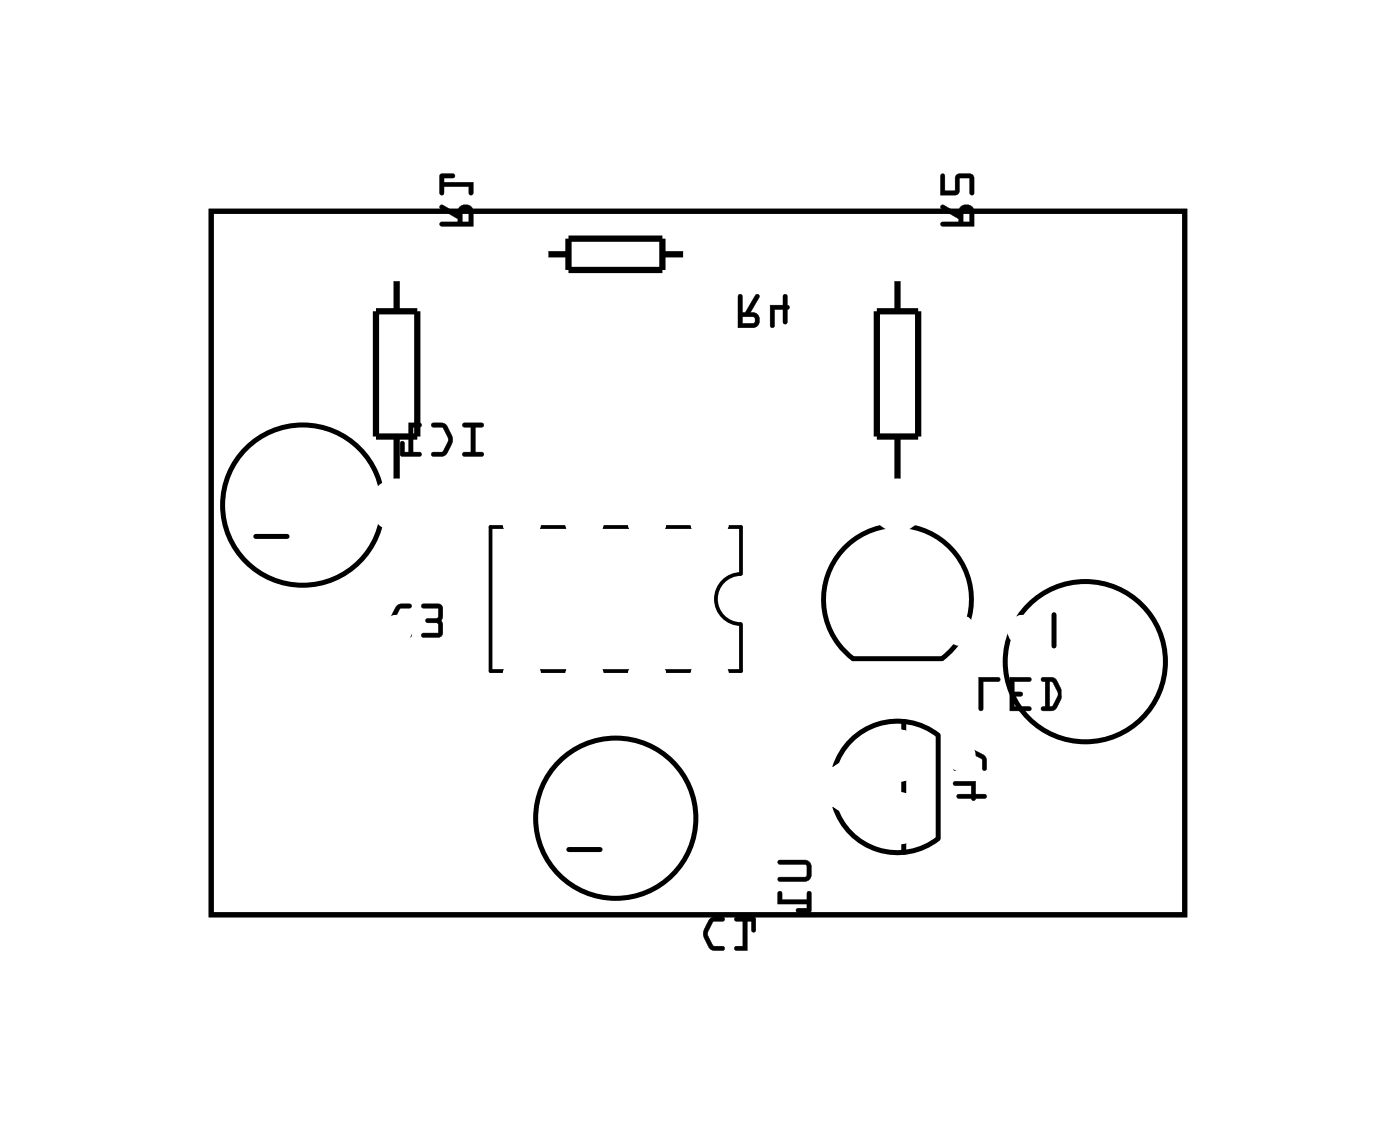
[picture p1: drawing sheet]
<svg xmlns="http://www.w3.org/2000/svg" width="57mm" height="46mm" viewBox="0 0 57 46" stroke-linecap="round" stroke-linejoin="round" font-family="sans-serif">
<g fill="none" stroke="#000" stroke-width=".2">
<path d="M8.6 8.6h39.5v28.5h-39.5zM10.4 21.8h1.2M23.1 34.5h1.2M33.9 31.1a2.67 2.67 0 0 1 4.2-1.3v4.2a2.67 2.67 0 0 1-4.2-1.3M36.7 29.3v.4M36.7 31.6v.6M36.7 34.2v.4M38.2 26.7a3 3 0 0 0 .4-4.4 3 3 0 0 0-4.4 0 3 3 0 0 0 .4 4.4h3.6M42.8 24.9v1.3"/>
<circle cx="12.3" cy="20.5" r="3.3"/>
<circle cx="25" cy="33.2" r="3.3"/>
<circle cx="44" cy="26.8" r="3.3"/>
</g>
<path d="M8.6 8.6h39.5v28.5h-39.5z" fill="none" stroke="#000" stroke-width=".04"/>
<path d="M19.9 21.4h10.2v1.9a1.02 1.02 0 0 0-1.1 1 1.02 1.02 0 0 0 1.1 1v1.9h-10.2z" fill="none" stroke="#000" stroke-width=".15"/>
<path d="M15.3 12.6h1.6v5.1h-1.6zM16.1 11.3v1.3M16.1 17.7v1.8M22.1 10.3h1M23.1 9.7h3.8v1.2h-3.8zM26.9 10.3h.9M35.6 12.6h1.6v5.1h-1.6zM36.4 11.3v1.3M36.4 17.7v1.8" fill="none" stroke="#000" stroke-width=".25"/>
<g fill="#000">
<path d="M17.9 8.3v.2l.7 .4v.1h-.7l-.1 .1 .1 .1h1.3v-.6a.31 .31 0 0 0-.4-.3 .31 .31 0 0 0-.2 .4zM18.8 8.5h.2v.5h-.2zM17.9 7.1v.8h.1v-.3h1v.3h.2v-.5h-1.2v-.2h.4l.1-.1z"/>
<path d="M17.9 8.3v.2l.7 .4v.1h-.7a.1 .1 0 0 0-.1 .1 .1 .1 0 0 0 .1 .1h1.3v-.6a.32 .32 0 0 0-.4-.3 .32 .32 0 0 0-.2 .4l-.6-.4zM17.9 8.3h.1l.6 .4a.31 .31 0 0 1 .2-.4 .31 .31 0 0 1 .4 .3v.6h-1.3v-.1v-.1h.7v-.1l-.7-.4zM18.8 8.5h.2v.5h-.2zM18.8 8.5l-.1 .5h.3v-.5zM17.9 7.1l-.1 .7a.1 .1 0 0 0 .1 .1 .1 .1 0 0 0 .1-.1v-.2h1v.2a.1 .1 0 0 0 .1 .1 .1 .1 0 0 0 .1-.1v-.4h-1.2v-.2h.4a.1 .1 0 0 0 .1-.1 .1 .1 0 0 0-.1-.1zM17.9 7.1h.5v.1h-.4v.2h1.2v.5h-.2v-.3h-1v.3h-.1z"/>
<path d="M18.8 17.2v.1h.3v1h-.3v.2h.8v-.2h-.3v-1h.3v-.1zM17.5 17.2l.1 .1h.4l.2 .5-.2 .5h-.4l-.1 .2h.1a.6 .6 0 0 0 .8-.6l-.1-.2-.2-.5h-.2zM16.6 17.2v1.1h-.2v-.4h-.1l-.1 .6h.8v-.2h-.2v-1h.2l.1-.1z"/>
<path d="M18.8 17.2v.1h.3v1h-.3a.1 .1 0 0 0-.1 .1 .1 .1 0 0 0 .1 .1h.7a.1 .1 0 0 0 .1-.1 .1 .1 0 0 0-.1-.1h-.2v-1h.2a.1 .1 0 0 0 .1-.1 .1 .1 0 0 0-.1-.1zM18.8 17.2h.8v.1h-.3v1l.3 .1v.1h-.8v-.1l.3-.1v-1h-.3zM17.5 17.2v.1h.5l.2 .5-.2 .5h-.4a.1 .1 0 0 0-.1 .1 .1 .1 0 0 0 .1 .1l.5-.1 .3-.6-.3-.6zM17.5 17.2h.5l.3 .5a.83 .83 0 0 1-.3 .8h-.4l-.1-.1h.1l.4-.1 .2-.4v-.2l-.2-.4h-.4zM16.6 17.1v1.2h-.2v-.3a.1 .1 0 0 0-.1-.1 .1 .1 0 0 0-.1 .1l.1 .5h.7a.1 .1 0 0 0 .1-.1 .1 .1 0 0 0-.1-.1h-.2v-1h.2a.1 .1 0 0 0 .1-.1 .1 .1 0 0 0-.1-.1zM16.6 17.2h.5l-.1 .1h-.3v1l.3 .1v.1h-.8l.1-.6 .1 .1v.3h.2z"/>
<path d="M30 12l-.1 1.3h.6a.32 .32 0 0 0 .3-.4 .32 .32 0 0 0-.4-.2l.4-.6a.1 .1 0 0 0 0-.2 .11 .11 0 0 0-.2 .1l-.4 .7h-.1v-.7zM30 12h.1v.7h.1l.4-.7h.2l-.4 .7a.31 .31 0 0 1 .4 .2 .31 .31 0 0 1-.3 .4h-.6zM30.1 12.8l.5 .1v.2h-.5zM30.1 12.8v.3h.5v-.3zM31.2 12.4v.8a.1 .1 0 0 0 .1 .1 .1 .1 0 0 0 .1-.1v-.6h.4v.5a.1 .1 0 0 0 .1 .1 .1 .1 0 0 0 .1-.1l-.1-.5a.09 .09 0 0 0 .1-.1 .09 .09 0 0 0-.1-.1l.1-.4a.1 .1 0 0 0-.1-.1 .1 .1 0 0 0-.1 .1v.4zM31.2 12.4h.6v-.4h.1v.4l.1 .1h-.1v.6h-.1v-.6h-.4v.7l-.1 .1z"/>
<path d="M30 12l-.1 1.3h.6a.31 .31 0 0 0 .3-.4 .31 .31 0 0 0-.4-.2l.4-.7-.1-.1-.5 .8h-.1v-.7zM30.1 12.8l.5 .1v.2h-.5zM31.2 12.4l.1 .9 .1-.1v-.6h.4v.5h.1v-.5l.1-.1-.1-.1v-.4h-.1v.4z"/>
<path d="M38.2 8.3v.2l.7 .4v.1h-.7v.1v.1h1.3v-.6a.31 .31 0 0 0-.3-.3 .31 .31 0 0 0-.3 .4zM39.1 8.5h.2v.5h-.2zM38.2 7.1v.8h.7v-.7h.4v.7h.2v-.7l-.1-.1h-.6l-.1 .6h-.4v-.6z"/>
<path d="M38.2 8.3v.2l.7 .4v.1h-.7a.1 .1 0 0 0-.1 .1 .1 .1 0 0 0 .1 .1h1.3v-.6a.32 .32 0 0 0-.3-.3 .32 .32 0 0 0-.3 .4l-.6-.4zM38.2 8.3h.1l.6 .4a.31 .31 0 0 1 .2-.4 .31 .31 0 0 1 .4 .3v.6h-1.3v-.1v-.1h.7v-.1l-.7-.4zM39.1 8.5h.2v.5h-.2zM39.1 8.5v.5h.3l-.1-.5zM38.2 7.1l-.1 .8h.8v-.7h.4v.6a.1 .1 0 0 0 .1 .1 .1 .1 0 0 0 .1-.1v-.6l-.1-.1h-.6l-.1 .6h-.4v-.6zM38.2 7.1h.1v.6h.5v-.6h.6l.1 .1v.7h-.1v-.7h-.5v.7h-.7z"/>
<path d="M16.1 24.6l-.3 .5 .1 .3 .2 .4 .5 .1a.1 .1 0 0 0 .1-.1 .1 .1 0 0 0-.1-.1h-.4l-.2-.5 .2-.5h.4a.1 .1 0 0 0 .1-.1 .1 .1 0 0 0-.1-.1zM16.1 24.6l.2-.1h.4l-.1 .2h-.4l-.2 .5 .2 .5h.4l.1 .1h-.6l-.2-.4a.77 .77 0 0 1 .2-.8zM17.1 24.5v.2h.7v.4h-.4a.1 .1 0 0 0-.1 .1 .1 .1 0 0 0 .1 .1h.4v.4h-.6a.1 .1 0 0 0-.1 .1 .1 .1 0 0 0 .1 .1h.6l.2-.2-.1-.5 .1-.5-.2-.2zM17.1 24.5h.7l.1 .1v.6l.1 .5-.2 .1h-.7l.1-.1h.6v-.4l-.5-.1v-.1h.5v-.4h-.7z"/>
<path d="M16.1 24.6l-.3 .5 .1 .3 .2 .4h.5v-.1h-.4l-.2-.5 .2-.5h.4l.1-.2h-.4zM17.1 24.5v.2h.7v.4h-.5v.1v.1h.5v.4h-.6l-.1 .1h.8l.1-.1-.1-.5v-.6l-.1-.1z"/>
<path d="M28.8 37.3l-.3 .5 .1 .3 .2 .4 .5 .1a.1 .1 0 0 0 .1-.1 .1 .1 0 0 0-.1-.1h-.4l-.2-.5 .2-.5h.4a.1 .1 0 0 0 .1-.1 .1 .1 0 0 0-.1-.1zM28.8 37.3l.2-.1h.4l-.1 .2h-.4l-.2 .5 .2 .5h.4l.1 .1h-.6l-.2-.4a.77 .77 0 0 1 .2-.8zM29.8 37.2v.2h.3v1h-.2a.1 .1 0 0 0-.1 .1 .1 .1 0 0 0 .1 .1h.4v-1.2h.2v.3a.1 .1 0 0 0 .1 .1 .1 .1 0 0 0 .1-.1l-.1-.5zM29.8 37.2h.8v.6h-.1v-.4h-.2v1.2l-.5-.1v-.1h.3v-1h-.3z"/>
<path d="M28.8 37.3l-.3 .5 .1 .3 .2 .4h.5v-.1h-.4l-.2-.5 .2-.5h.4l.1-.2h-.4zM29.8 37.2v.2h.3v1h-.3v.1l.5 .1v-1.2h.2v.4h.1l.1-.6z"/>
<path d="M31.6 34.9v.2h1h.1v.5h-1.1v.1l1 .1 .3-.2v-.6l-.1-.1zM31.6 36.2v.5h1.1v.1h-.4v.2h.6v-.8h-.2v.3h-1v-.3z"/>
<path d="M31.6 34.9v.2h1h.1v.5h-1.1a.1 .1 0 0 0-.1 .1 .1 .1 0 0 0 .1 .1l1.2-.1 .1-.1v-.5l-.1-.1-.2-.1zM31.6 34.9h1.1l.2 .1v.6l-.3 .1h-1v-.1h1.1v-.5h-.1l-1-.1zM31.6 36.2l-.1 .5h1.2v.1h-.3a.1 .1 0 0 0-.1 .1 .1 .1 0 0 0 .1 .1h.5v-.8a.1 .1 0 0 0-.1-.1 .1 .1 0 0 0-.1 .1v.3h-1v-.3zM31.6 36.2h.1v.3h1l.1-.3h.1v.8h-.6l.1-.1 .3-.1v-.1h-1.1z"/>
<path d="M38.8 30.6l-.1 .2v.4h.1l.1-.4 .4-.2 .5 .2 .1 .4h.1a.6 .6 0 0 0-.6-.8h-.2zM38.7 31.7v.2h.7v.3h-.5v.2h.5l.1 .1 .1-.1 .4-.1v-.1h-.4v-.5z"/>
<path d="M38.7 30.6v.6a.1 .1 0 0 0 .1 .1 .1 .1 0 0 0 0-.1l.1-.4 .4-.2 .5 .2v.4a.1 .1 0 0 0 .1 .1 .1 .1 0 0 0 .1-.1v-.5l-.5-.3h-.2zM38.8 30.6l.4-.2a.83 .83 0 0 1 .8 .4v.4h-.1l-.1-.4-.3-.2h-.3l-.4 .2v.4h-.1v-.4zM38.7 31.7v.2h.7v.3h-.5a.1 .1 0 0 0-.1 .1 .1 .1 0 0 0 .1 .1h.5a.09 .09 0 0 0 .1 .1 .09 .09 0 0 0 .1-.1h.3a.1 .1 0 0 0 .1-.1 .1 .1 0 0 0-.1-.1h-.3v-.5zM38.7 31.7h.9v.5h.4v.1l-.4 .1-.1 .1-.1-.1h-.5v-.2h.5v-.3h-.7z"/>
<path d="M39.7 27.5v1.2a.1 .1 0 0 0 .1 .1 .1 .1 0 0 0 .1-.1v-1.1l.6 .1a.1 .1 0 0 0 .1-.1 .1 .1 0 0 0-.1-.1zM39.7 27.5h.8l.1 .1h-.1h-.6v1.1l-.1 .1-.1-.1zM41 27.5v1.3h.8a.1 .1 0 0 0 0-.1 .1 .1 0 0 0 0-.1l-.7 .1v-.5l.3 .1a.1 .1 0 0 0 .1-.1 .1 .1 0 0 0-.1-.1h-.3v-.5l.7 .1a.1 .1 0 0 0 0-.1 .1 .1 0 0 0 0-.1zM41 27.5h.8v.1h-.7v.5h.3l.1 .1h-.1h-.3v.5h.7v.1h-.8zM42.3 27.5v.1h.1v1.1l-.1-.1a.1 .1 0 0 0-.1 .1 .1 .1 0 0 0 .1 .1l.5-.1 .3-.5-.3-.7zM42.3 27.5h.5l.3 .5v.3l-.4 .5h-.5l.1-.1h.1v-1.1h-.1zM42.6 27.6l.1 .1 .2 .5-.2 .4-.1 .1zM42.6 27.6v1.1l.3-.5-.2-.5zM43.5 27.5v.1h.3v1.1l-.2-.1a.1 .1 0 0 0-.1 .1 .1 .1 0 0 0 .1 .1h.4v-1.2h.2v.4a.1 .1 0 0 0 .1 .1 .1 .1 0 0 0 .1-.1l-.1-.5zM43.5 27.5h.9l-.1 .6-.1-.1v-.4h-.2v1.2h-.5l.1-.1h.2v-1.1h-.2z"/>
<path d="M39.7 27.5v1.2l.1 .1 .1-.1v-1.1h.6h.1l-.1-.1zM41 27.5v1.3h.8v-.1h-.7v-.5h.3h.1l-.1-.1h-.3v-.5h.7v-.1zM42.3 27.5v.1h.1v1.1h-.1l-.1 .1h.6a.8 .8 0 0 0 .1-1.2l-.2-.1zM42.6 27.6l.1 .1 .2 .5-.3 .5zM43.5 27.5v.1h.3v1.1h-.3v.1h.5v-1.2h.2v.4l.1 .1 .1-.6z"/>
</g>
<circle cx="28.8" cy="28.1" r=".53" fill="#fff"/>
<circle cx="28.8" cy="28.1" r=".53" fill="none" stroke="#fff" stroke-width=".51"/>
<path d="M28.3 27l-.2 .4v1.4a.66 .66 0 0 0 .7 .6 .66 .66 0 0 0 .7-.6v-1.4a.66 .66 0 0 0-.5-.6 .66 .66 0 0 0-.7 .2zM28.4 28.1a.41 .41 0 0 1 .8 0 .41 .41 0 0 1-.8 0z" fill="#fff"/>
<g fill="none" stroke="#fff" stroke-width=".25">
<path d="M28.3 27a.66 .66 0 0 1 .7-.2 .66 .66 0 0 1 .5 .6v1.4a.66 .66 0 0 1-.7 .6 .66 .66 0 0 1-.7-.6v-1.4z"/>
<circle cx="28.8" cy="28.1" r=".41"/>
</g>
<circle cx="26.3" cy="28.1" r=".53" fill="#fff"/>
<circle cx="26.3" cy="28.1" r=".53" fill="none" stroke="#fff" stroke-width=".51"/>
<path d="M25.8 27l-.2 .4v1.4a.66 .66 0 0 0 .7 .6 .66 .66 0 0 0 .6-.6v-1.4a.66 .66 0 0 0-.4-.6 .66 .66 0 0 0-.7 .2zM25.8 28.1a.45 .45 0 0 1 .9 0 .45 .45 0 0 1-.9 0z" fill="#fff"/>
<g fill="none" stroke="#fff" stroke-width=".25">
<path d="M25.8 27a.66 .66 0 0 1 .7-.2 .66 .66 0 0 1 .4 .6v1.4a.66 .66 0 0 1-.6 .6 .66 .66 0 0 1-.7-.6v-1.4z"/>
<circle cx="26.3" cy="28.1" r=".41"/>
</g>
<circle cx="26.3" cy="20.5" r=".53" fill="#fff"/>
<circle cx="26.3" cy="20.5" r=".53" fill="none" stroke="#fff" stroke-width=".51"/>
<path d="M25.8 19.4l-.2 .4v1.3a.66 .66 0 0 0 .7 .7 .66 .66 0 0 0 .6-.7v-1.3a.66 .66 0 0 0-.4-.6 .66 .66 0 0 0-.7 .2zM25.8 20.5a.45 .45 0 0 1 .9 0 .45 .45 0 0 1-.9 0z" fill="#fff"/>
<g fill="none" stroke="#fff" stroke-width=".25">
<path d="M25.8 19.4a.66 .66 0 0 1 .7-.2 .66 .66 0 0 1 .4 .6v1.3a.66 .66 0 0 1-.6 .7 .66 .66 0 0 1-.7-.7v-1.3z"/>
<circle cx="26.3" cy="20.5" r=".41"/>
</g>
<circle cx="28.8" cy="20.5" r=".53" fill="#fff"/>
<circle cx="28.8" cy="20.5" r=".53" fill="none" stroke="#fff" stroke-width=".51"/>
<path d="M28.3 19.4l-.2 .4v1.3a.66 .66 0 0 0 .7 .7 .66 .66 0 0 0 .7-.7v-1.3a.66 .66 0 0 0-.5-.6 .66 .66 0 0 0-.7 .2zM28.4 20.5a.41 .41 0 0 1 .8 0 .41 .41 0 0 1-.8 0z" fill="#fff"/>
<g fill="none" stroke="#fff" stroke-width=".25">
<path d="M28.3 19.4a.66 .66 0 0 1 .7-.2 .66 .66 0 0 1 .5 .6v1.3a.66 .66 0 0 1-.7 .7 .66 .66 0 0 1-.7-.7v-1.3z"/>
<circle cx="28.8" cy="20.5" r=".41"/>
</g>
<circle cx="23.7" cy="28.1" r=".53" fill="#fff"/>
<circle cx="23.7" cy="28.1" r=".53" fill="none" stroke="#fff" stroke-width=".51"/>
<path d="M23.2 27l-.1 .4v1.4a.66 .66 0 0 0 .6 .6 .66 .66 0 0 0 .7-.6v-1.4a.66 .66 0 0 0-.4-.6 .66 .66 0 0 0-.8 .2zM23.3 28.1a.41 .41 0 0 1 .8 0 .41 .41 0 0 1-.8 0z" fill="#fff"/>
<g fill="none" stroke="#fff" stroke-width=".25">
<path d="M23.2 27a.66 .66 0 0 1 .8-.2 .66 .66 0 0 1 .4 .6v1.4a.66 .66 0 0 1-.7 .6 .66 .66 0 0 1-.6-.6v-1.4z"/>
<circle cx="23.7" cy="28.1" r=".41"/>
</g>
<circle cx="21.2" cy="28.1" r=".53" fill="#fff"/>
<circle cx="21.2" cy="28.1" r=".53" fill="none" stroke="#fff" stroke-width=".51"/>
<path d="M20.7 27l-.2 .4v1.4a.66 .66 0 0 0 .7 .6 .66 .66 0 0 0 .6-.6v-1.4a.66 .66 0 0 0-.4-.6 .66 .66 0 0 0-.7 .2zM20.8 28.1a.41 .41 0 0 1 .8 0 .41 .41 0 0 1-.8 0z" fill="#fff"/>
<g fill="none" stroke="#fff" stroke-width=".25">
<path d="M20.7 27a.66 .66 0 0 1 .7-.2 .66 .66 0 0 1 .4 .6v1.4a.66 .66 0 0 1-.6 .6 .66 .66 0 0 1-.7-.6v-1.4z"/>
<circle cx="21.2" cy="28.1" r=".41"/>
</g>
<circle cx="23.7" cy="20.5" r=".53" fill="#fff"/>
<circle cx="23.7" cy="20.5" r=".53" fill="none" stroke="#fff" stroke-width=".51"/>
<path d="M23.2 19.4l-.1 .4v1.3a.66 .66 0 0 0 .6 .7 .66 .66 0 0 0 .7-.7v-1.3a.66 .66 0 0 0-.4-.6 .66 .66 0 0 0-.8 .2zM23.3 20.5a.41 .41 0 0 1 .8 0 .41 .41 0 0 1-.8 0z" fill="#fff"/>
<g fill="none" stroke="#fff" stroke-width=".25">
<path d="M23.2 19.4a.66 .66 0 0 1 .8-.2 .66 .66 0 0 1 .4 .6v1.3a.66 .66 0 0 1-.7 .7 .66 .66 0 0 1-.6-.7v-1.3z"/>
<circle cx="23.7" cy="20.5" r=".41"/>
</g>
<circle cx="21.2" cy="20.5" r=".53" fill="#fff"/>
<circle cx="21.2" cy="20.5" r=".53" fill="none" stroke="#fff" stroke-width=".51"/>
<path d="M20.7 19.4l-.2 .4v1.3a.66 .66 0 0 0 .7 .7 .66 .66 0 0 0 .6-.7v-1.3a.66 .66 0 0 0-.4-.6 .66 .66 0 0 0-.7 .2zM20.8 20.5a.41 .41 0 0 1 .8 0 .41 .41 0 0 1-.8 0z" fill="#fff"/>
<g fill="none" stroke="#fff" stroke-width=".25">
<path d="M20.7 19.4a.66 .66 0 0 1 .7-.2 .66 .66 0 0 1 .4 .6v1.3a.66 .66 0 0 1-.6 .7 .66 .66 0 0 1-.7-.7v-1.3z"/>
<circle cx="21.2" cy="20.5" r=".41"/>
</g>
<circle cx="28.8" cy="28.1" r=".53" fill="#fff"/>
<circle cx="28.8" cy="28.1" r=".53" fill="none" stroke="#fff" stroke-width=".51"/>
<path d="M28.3 27l-.2 .4v1.4a.66 .66 0 0 0 .7 .6 .66 .66 0 0 0 .7-.6v-1.4a.66 .66 0 0 0-.5-.6 .66 .66 0 0 0-.7 .2zM28.4 28.1a.41 .41 0 0 1 .8 0 .41 .41 0 0 1-.8 0z" fill="#fff"/>
<g fill="none" stroke="#fff" stroke-width=".25">
<path d="M28.3 27a.66 .66 0 0 1 .7-.2 .66 .66 0 0 1 .5 .6v1.4a.66 .66 0 0 1-.7 .6 .66 .66 0 0 1-.7-.6v-1.4z"/>
<circle cx="28.8" cy="28.1" r=".41"/>
</g>
<circle cx="26.3" cy="28.1" r=".53" fill="#fff"/>
<circle cx="26.3" cy="28.1" r=".53" fill="none" stroke="#fff" stroke-width=".51"/>
<path d="M25.8 27l-.2 .4v1.4a.66 .66 0 0 0 .7 .6 .66 .66 0 0 0 .6-.6v-1.4a.66 .66 0 0 0-.4-.6 .66 .66 0 0 0-.7 .2zM25.8 28.1a.45 .45 0 0 1 .9 0 .45 .45 0 0 1-.9 0z" fill="#fff"/>
<g fill="none" stroke="#fff" stroke-width=".25">
<path d="M25.8 27a.66 .66 0 0 1 .7-.2 .66 .66 0 0 1 .4 .6v1.4a.66 .66 0 0 1-.6 .6 .66 .66 0 0 1-.7-.6v-1.4z"/>
<circle cx="26.3" cy="28.1" r=".41"/>
</g>
<circle cx="26.3" cy="20.5" r=".53" fill="#fff"/>
<circle cx="26.3" cy="20.5" r=".53" fill="none" stroke="#fff" stroke-width=".51"/>
<path d="M25.8 19.4l-.2 .4v1.3a.66 .66 0 0 0 .7 .7 .66 .66 0 0 0 .6-.7v-1.3a.66 .66 0 0 0-.4-.6 .66 .66 0 0 0-.7 .2zM25.8 20.5a.45 .45 0 0 1 .9 0 .45 .45 0 0 1-.9 0z" fill="#fff"/>
<g fill="none" stroke="#fff" stroke-width=".25">
<path d="M25.8 19.4a.66 .66 0 0 1 .7-.2 .66 .66 0 0 1 .4 .6v1.3a.66 .66 0 0 1-.6 .7 .66 .66 0 0 1-.7-.7v-1.3z"/>
<circle cx="26.3" cy="20.5" r=".41"/>
</g>
<circle cx="28.8" cy="20.5" r=".53" fill="#fff"/>
<circle cx="28.8" cy="20.5" r=".53" fill="none" stroke="#fff" stroke-width=".51"/>
<path d="M28.3 19.4l-.2 .4v1.3a.66 .66 0 0 0 .7 .7 .66 .66 0 0 0 .7-.7v-1.3a.66 .66 0 0 0-.5-.6 .66 .66 0 0 0-.7 .2zM28.4 20.5a.41 .41 0 0 1 .8 0 .41 .41 0 0 1-.8 0z" fill="#fff"/>
<g fill="none" stroke="#fff" stroke-width=".25">
<path d="M28.3 19.4a.66 .66 0 0 1 .7-.2 .66 .66 0 0 1 .5 .6v1.3a.66 .66 0 0 1-.7 .7 .66 .66 0 0 1-.7-.7v-1.3z"/>
<circle cx="28.8" cy="20.5" r=".41"/>
</g>
<circle cx="23.7" cy="28.1" r=".53" fill="#fff"/>
<circle cx="23.7" cy="28.1" r=".53" fill="none" stroke="#fff" stroke-width=".51"/>
<path d="M23.2 27l-.1 .4v1.4a.66 .66 0 0 0 .6 .6 .66 .66 0 0 0 .7-.6v-1.4a.66 .66 0 0 0-.4-.6 .66 .66 0 0 0-.8 .2zM23.3 28.1a.41 .41 0 0 1 .8 0 .41 .41 0 0 1-.8 0z" fill="#fff"/>
<g fill="none" stroke="#fff" stroke-width=".25">
<path d="M23.2 27a.66 .66 0 0 1 .8-.2 .66 .66 0 0 1 .4 .6v1.4a.66 .66 0 0 1-.7 .6 .66 .66 0 0 1-.6-.6v-1.4z"/>
<circle cx="23.7" cy="28.1" r=".41"/>
</g>
<circle cx="21.2" cy="28.1" r=".53" fill="#fff"/>
<circle cx="21.2" cy="28.1" r=".53" fill="none" stroke="#fff" stroke-width=".51"/>
<path d="M20.7 27l-.2 .4v1.4a.66 .66 0 0 0 .7 .6 .66 .66 0 0 0 .6-.6v-1.4a.66 .66 0 0 0-.4-.6 .66 .66 0 0 0-.7 .2zM20.8 28.1a.41 .41 0 0 1 .8 0 .41 .41 0 0 1-.8 0z" fill="#fff"/>
<g fill="none" stroke="#fff" stroke-width=".25">
<path d="M20.7 27a.66 .66 0 0 1 .7-.2 .66 .66 0 0 1 .4 .6v1.4a.66 .66 0 0 1-.6 .6 .66 .66 0 0 1-.7-.6v-1.4z"/>
<circle cx="21.2" cy="28.1" r=".41"/>
</g>
<circle cx="23.7" cy="20.5" r=".53" fill="#fff"/>
<circle cx="23.7" cy="20.5" r=".53" fill="none" stroke="#fff" stroke-width=".51"/>
<path d="M23.2 19.4l-.1 .4v1.3a.66 .66 0 0 0 .6 .7 .66 .66 0 0 0 .7-.7v-1.3a.66 .66 0 0 0-.4-.6 .66 .66 0 0 0-.8 .2zM23.3 20.5a.41 .41 0 0 1 .8 0 .41 .41 0 0 1-.8 0z" fill="#fff"/>
<g fill="none" stroke="#fff" stroke-width=".25">
<path d="M23.2 19.4a.66 .66 0 0 1 .8-.2 .66 .66 0 0 1 .4 .6v1.3a.66 .66 0 0 1-.7 .7 .66 .66 0 0 1-.6-.7v-1.3z"/>
<circle cx="23.7" cy="20.5" r=".41"/>
</g>
<circle cx="21.2" cy="20.5" r=".53" fill="#fff"/>
<circle cx="21.2" cy="20.5" r=".53" fill="none" stroke="#fff" stroke-width=".51"/>
<path d="M20.7 19.4l-.2 .4v1.3a.66 .66 0 0 0 .7 .7 .66 .66 0 0 0 .6-.7v-1.3a.66 .66 0 0 0-.4-.6 .66 .66 0 0 0-.7 .2zM20.8 20.5a.41 .41 0 0 1 .8 0 .41 .41 0 0 1-.8 0z" fill="#fff"/>
<g fill="none" stroke="#fff" stroke-width=".25">
<path d="M20.7 19.4a.66 .66 0 0 1 .7-.2 .66 .66 0 0 1 .4 .6v1.3a.66 .66 0 0 1-.6 .7 .66 .66 0 0 1-.7-.7v-1.3z"/>
<circle cx="21.2" cy="20.5" r=".41"/>
</g>
<circle cx="36.4" cy="20.5" r=".7" fill="#fff"/>
<circle cx="36.4" cy="20.5" r=".7" fill="none" stroke="#fff" stroke-width=".76" stroke-linecap="butt"/>
<circle cx="36.4" cy="10.3" r=".7" fill="#fff"/>
<circle cx="36.4" cy="10.3" r=".7" fill="none" stroke="#fff" stroke-width=".76" stroke-linecap="butt"/>
<circle cx="16.1" cy="20.5" r=".7" fill="#fff"/>
<circle cx="16.1" cy="20.5" r=".7" fill="none" stroke="#fff" stroke-width=".76" stroke-linecap="butt"/>
<circle cx="16.1" cy="10.3" r=".7" fill="#fff"/>
<circle cx="16.1" cy="10.3" r=".7" fill="none" stroke="#fff" stroke-width=".76" stroke-linecap="butt"/>
<circle cx="21.2" cy="10.3" r=".7" fill="#fff"/>
<circle cx="21.2" cy="10.3" r=".7" fill="none" stroke="#fff" stroke-width=".76" stroke-linecap="butt"/>
<circle cx="28.8" cy="10.3" r=".7" fill="#fff"/>
<circle cx="28.8" cy="10.3" r=".7" fill="none" stroke="#fff" stroke-width=".76" stroke-linecap="butt"/>
<circle cx="23.7" cy="33.2" r=".59" fill="#fff"/>
<circle cx="23.7" cy="33.2" r=".59" fill="none" stroke="#fff" stroke-width=".73" stroke-linecap="butt"/>
<circle cx="26.3" cy="33.2" r=".59" fill="#fff"/>
<circle cx="26.3" cy="33.2" r=".59" fill="none" stroke="#fff" stroke-width=".73" stroke-linecap="butt"/>
<path d="M25.4 32.4v1.6h1.7v-1.6zM25.9 33.2a.35 .35 0 0 1 .7 0 .35 .35 0 0 1-.7 0z" fill="#fff"/>
<g fill="none" stroke="#fff" stroke-width=".25">
<path d="M25.4 32.4h1.7v1.6h-1.7z"/>
<circle cx="26.3" cy="33.2" r=".35"/>
</g>
<circle cx="23.7" cy="33.2" r=".59" fill="#fff"/>
<circle cx="23.7" cy="33.2" r=".59" fill="none" stroke="#fff" stroke-width=".73" stroke-linecap="butt"/>
<circle cx="26.3" cy="33.2" r=".59" fill="#fff"/>
<circle cx="26.3" cy="33.2" r=".59" fill="none" stroke="#fff" stroke-width=".73" stroke-linecap="butt"/>
<path d="M25.4 32.4v1.6h1.7v-1.6zM25.9 33.2a.35 .35 0 0 1 .7 0 .35 .35 0 0 1-.7 0z" fill="#fff"/>
<g fill="none" stroke="#fff" stroke-width=".25">
<path d="M25.4 32.4h1.7v1.6h-1.7z"/>
<circle cx="26.3" cy="33.2" r=".35"/>
</g>
<path d="M15.4 32.5h1.4v1.4h-1.4z" fill="#fff"/>
<path d="M15.4 32.5h1.4v1.4h-1.4z" fill="none" stroke="#fff" stroke-width=".76" stroke-linecap="butt"/>
<circle cx="16.1" cy="33.2" r=".74" fill="#fff"/>
<circle cx="16.1" cy="33.2" r=".74" fill="none" stroke="#fff" stroke-width=".76" stroke-linecap="butt"/>
<circle cx="16.1" cy="30.6" r=".74" fill="#fff"/>
<circle cx="16.1" cy="30.6" r=".74" fill="none" stroke="#fff" stroke-width=".76" stroke-linecap="butt"/>
<path d="M15.4 32.5h1.4v1.4h-1.4z" fill="#fff"/>
<path d="M15.4 32.5h1.4v1.4h-1.4z" fill="none" stroke="#fff" stroke-width=".76" stroke-linecap="butt"/>
<circle cx="16.1" cy="33.2" r=".74" fill="#fff"/>
<circle cx="16.1" cy="33.2" r=".74" fill="none" stroke="#fff" stroke-width=".76" stroke-linecap="butt"/>
<circle cx="16.1" cy="30.6" r=".74" fill="#fff"/>
<circle cx="16.1" cy="30.6" r=".74" fill="none" stroke="#fff" stroke-width=".76" stroke-linecap="butt"/>
<circle cx="31.3" cy="28.1" r=".35" fill="#fff"/>
<circle cx="31.3" cy="28.1" r=".35" fill="none" stroke="#fff" stroke-width=".55"/>
<circle cx="16.1" cy="25.6" r=".35" fill="#fff"/>
<circle cx="16.1" cy="25.6" r=".35" fill="none" stroke="#fff" stroke-width=".55"/>
<circle cx="11" cy="20.5" r=".59" fill="#fff"/>
<circle cx="11" cy="20.5" r=".59" fill="none" stroke="#fff" stroke-width=".73" stroke-linecap="butt"/>
<circle cx="13.6" cy="20.5" r=".59" fill="#fff"/>
<circle cx="13.6" cy="20.5" r=".59" fill="none" stroke="#fff" stroke-width=".73" stroke-linecap="butt"/>
<path d="M12.7 19.7v1.6h1.7v-1.6zM13.2 20.5a.35 .35 0 0 1 .7 0 .35 .35 0 0 1-.7 0z" fill="#fff"/>
<g fill="none" stroke="#fff" stroke-width=".25">
<path d="M12.7 19.7h1.7v1.6h-1.7z"/>
<circle cx="13.6" cy="20.5" r=".35"/>
</g>
<circle cx="11" cy="20.5" r=".59" fill="#fff"/>
<circle cx="11" cy="20.5" r=".59" fill="none" stroke="#fff" stroke-width=".73" stroke-linecap="butt"/>
<circle cx="13.6" cy="20.5" r=".59" fill="#fff"/>
<circle cx="13.6" cy="20.5" r=".59" fill="none" stroke="#fff" stroke-width=".73" stroke-linecap="butt"/>
<path d="M12.7 19.7v1.6h1.7v-1.6zM13.2 20.5a.35 .35 0 0 1 .7 0 .35 .35 0 0 1-.7 0z" fill="#fff"/>
<g fill="none" stroke="#fff" stroke-width=".25">
<path d="M12.7 19.7h1.7v1.6h-1.7z"/>
<circle cx="13.6" cy="20.5" r=".35"/>
</g>
<circle cx="11" cy="25.6" r=".35" fill="#fff"/>
<circle cx="11" cy="25.6" r=".35" fill="none" stroke="#fff" stroke-width=".55"/>
<circle cx="36.4" cy="30.6" r=".67" fill="#fff"/>
<circle cx="36.4" cy="30.6" r=".67" fill="none" stroke="#fff" stroke-width=".79" stroke-linecap="butt"/>
<circle cx="34.5" cy="31.9" r=".67" fill="#fff"/>
<circle cx="34.5" cy="31.9" r=".67" fill="none" stroke="#fff" stroke-width=".79" stroke-linecap="butt"/>
<circle cx="36.4" cy="33.2" r=".67" fill="#fff"/>
<circle cx="36.4" cy="33.2" r=".67" fill="none" stroke="#fff" stroke-width=".79" stroke-linecap="butt"/>
<circle cx="36.4" cy="30.6" r=".67" fill="#fff"/>
<circle cx="36.4" cy="30.6" r=".67" fill="none" stroke="#fff" stroke-width=".79" stroke-linecap="butt"/>
<circle cx="34.5" cy="31.9" r=".67" fill="#fff"/>
<circle cx="34.5" cy="31.9" r=".67" fill="none" stroke="#fff" stroke-width=".79" stroke-linecap="butt"/>
<circle cx="36.4" cy="33.2" r=".67" fill="#fff"/>
<circle cx="36.4" cy="33.2" r=".67" fill="none" stroke="#fff" stroke-width=".79" stroke-linecap="butt"/>
<circle cx="36.4" cy="23.1" r=".6" fill="#fff"/>
<circle cx="36.4" cy="23.1" r=".6" fill="none" stroke="#fff" stroke-width=".65" stroke-linecap="butt"/>
<path d="M35.8 22.5h1.2v1.2h-1.2z" fill="#fff"/>
<path d="M35.8 22.5h1.2v1.2h-1.2z" fill="none" stroke="#fff" stroke-width=".65" stroke-linecap="butt"/>
<circle cx="36.4" cy="25.6" r=".6" fill="#fff"/>
<circle cx="36.4" cy="25.6" r=".6" fill="none" stroke="#fff" stroke-width=".65" stroke-linecap="butt"/>
<circle cx="36.4" cy="35.7" r=".35" fill="#fff"/>
<circle cx="36.4" cy="35.7" r=".35" fill="none" stroke="#fff" stroke-width=".55"/>
<circle cx="44" cy="25.6" r=".59" fill="#fff"/>
<circle cx="44" cy="25.6" r=".59" fill="none" stroke="#fff" stroke-width=".73" stroke-linecap="butt"/>
<circle cx="44" cy="28.1" r=".59" fill="#fff"/>
<circle cx="44" cy="28.1" r=".59" fill="none" stroke="#fff" stroke-width=".73" stroke-linecap="butt"/>
<path d="M43.2 27.3v1.6h1.7v-1.6zM43.7 28.1a.35 .35 0 0 1 .7 0 .35 .35 0 0 1-.7 0z" fill="#fff"/>
<g fill="none" stroke="#fff" stroke-width=".25">
<path d="M43.2 27.3h1.7v1.6h-1.7z"/>
<circle cx="44" cy="28.1" r=".35"/>
</g>
<circle cx="44" cy="25.6" r=".59" fill="#fff"/>
<circle cx="44" cy="25.6" r=".59" fill="none" stroke="#fff" stroke-width=".73" stroke-linecap="butt"/>
<circle cx="44" cy="28.1" r=".59" fill="#fff"/>
<circle cx="44" cy="28.1" r=".59" fill="none" stroke="#fff" stroke-width=".73" stroke-linecap="butt"/>
<path d="M43.2 27.3v1.6h1.7v-1.6zM43.7 28.1a.35 .35 0 0 1 .7 0 .35 .35 0 0 1-.7 0z" fill="#fff"/>
<g fill="none" stroke="#fff" stroke-width=".25">
<path d="M43.2 27.3h1.7v1.6h-1.7z"/>
<circle cx="44" cy="28.1" r=".35"/>
</g>
<circle cx="41.5" cy="25.6" r=".35" fill="#fff"/>
<circle cx="41.5" cy="25.6" r=".35" fill="none" stroke="#fff" stroke-width=".55"/>
<circle cx="41.5" cy="30.6" r=".35" fill="#fff"/>
<circle cx="41.5" cy="30.6" r=".35" fill="none" stroke="#fff" stroke-width=".55"/>
<circle cx="39" cy="30.6" r=".35" fill="#fff"/>
<circle cx="39" cy="30.6" r=".35" fill="none" stroke="#fff" stroke-width=".55"/>
<circle cx="39" cy="25.6" r=".35" fill="#fff"/>
<circle cx="39" cy="25.6" r=".35" fill="none" stroke="#fff" stroke-width=".55"/>
<circle cx="41.5" cy="10.3" r=".35" fill="#fff"/>
<circle cx="41.5" cy="10.3" r=".35" fill="none" stroke="#fff" stroke-width=".55"/>
</svg>
